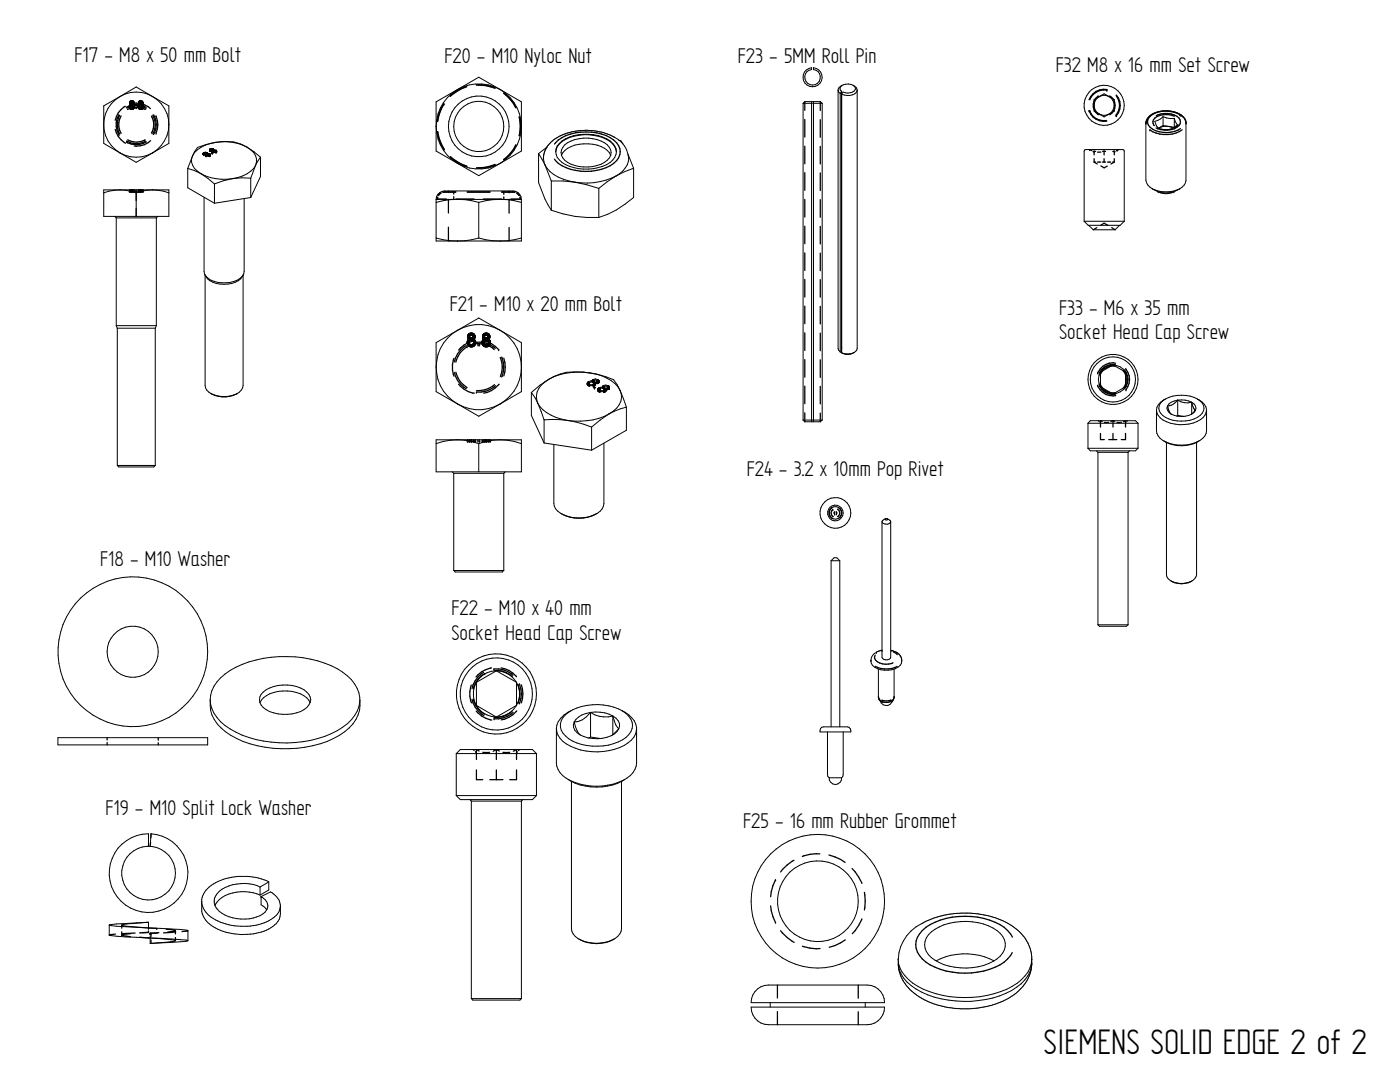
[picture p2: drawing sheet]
<svg xmlns="http://www.w3.org/2000/svg" width="279mm" height="216mm" viewBox="0 0 279 216" stroke-linecap="round" stroke-linejoin="round" font-family="sans-serif">
<defs><g id="words">
<text font-size="8" x="208.2" y="210.3">SIEMENS SOLID EDGE 2 of 2</text>
<g font-size="4.8">
<text x="14.9" y="12.3">F17 - M8 x 50 mm Bolt</text>
<text x="88.7" y="12.7">F20 - M10 Nyloc Nut</text>
<text x="147.2" y="12.7">F23 - 5MM Roll Pin</text>
<text x="210.7" y="14.4">F32 M8 x 16 mm Set Screw</text>
<text x="89.7" y="62.1">F21 - M10 x 20 mm Bolt</text>
<text x="211.4" y="62.8">F33 - M6 x 35 mm</text>
<text x="211.4" y="67.7">Socket Head Cap Screw</text>
<text x="149" y="95">F24 - 3.2 x 10mm Pop Rivet</text>
<text x="20" y="112.9">F18 - M10 Washer</text>
<text x="90.1" y="122.7">F22 - M10 x 40 mm</text>
<text x="90.1" y="127.6">Socket Head Cap Screw</text>
<text x="21" y="162.7">F19 - M10 Split Lock Washer</text>
<text x="148.3" y="165.1">F25 - 16 mm Rubber Grommet</text>
</g>
</g></defs>
<g fill="none" stroke="#000" stroke-width=".2">
<path d="M24 19.3l-3.3 1.8v7.5l3.3 1.9M24 19.3a6.5 6.5 0 0 0 0 11.2M24 19.3a6.3 6.3 0 0 1 6.4 0M24 19.3l3.2-1.9 3.2 1.9M30.4 19.3l3.3 1.8v7.5l-3.3 1.9M30.4 19.3a6.5 6.5 0 0 1 0 11.2M91.3 17.9l-4.3 2.4v9.8l4.3 2.5M91.3 17.9a8.5 8.5 0 0 0 0 14.7M91.3 17.9a8.6 8.6 0 0 1 8.5 0M91.3 17.9l4.2-2.5 4.3 2.5M99.8 17.9l4.3 2.4v9.8l-4.3 2.5M99.8 17.9a8.5 8.5 0 0 1 0 14.7"/>
<path d="M160.9 14l1.1-.5v.4a1.55 1.55 0 0 0-1.2 2.4 1.55 1.55 0 0 0 2.7 0 1.55 1.55 0 0 0-1.2-2.4v-.4a1.91 1.91 0 0 1 1.7 2.6 1.91 1.91 0 0 1-2.9 .9 1.91 1.91 0 0 1-.2-3zM167.3 17.9v51.7l.4 .6M167.7 18.7v51.5M167.9 18.2l-.2 .5M167.9 18.2v52.2l-.2-.2M168 18.8v51.6M168.1 17a.91 .91 0 0 0-.8 .7 .91 .91 0 0 0 .4 1M170.3 17a.96 .96 0 0 1 .7 1 .96 .96 0 0 1-.9 .9 3.1 3.1 0 0 1-2.1-.1M170.3 17l.4 .6a1.49 1.49 0 0 1-2 .9l-.5-.1-.2 .4M170.3 17a2.24 2.24 0 0 0-2.6 .4v.5l.2 .3M171.1 17.9v51.7a2.22 2.22 0 0 1-3.1 .8M218.4 19.9l1.9-1.2 2.1 1.2v2.3l-2.1 1.1-1.9-1.1z"/>
<path d="M20.7 37.9h13v5.3h-13zM20.7 38.5a9.1 9.1 0 0 1 6.5 0M24 30.5a6.6 6.6 0 0 0 6.4 0M24 30.5l3.2 1.9 3.2-1.9M25.8 21.2h.1M25.8 21.1h.1M25.8 21h.1M25.8 21.3h.1M25.9 21h.1M25.9 20.6h.1M25.9 20.5h.1M25.9 20.4h.1"/>
<path d="M25.9 21.4h.1M25.9 20.9h.1M25.9 20.7h.1M25.9 20.3h.1M25.9 21.5h.1M26 20.9h.1M26 20.8h.1M26 20.7h.1M26 20.3h.1M26 21.5h.1M26 20.2h.1M26 21.1h.1"/>
<path d="M26 21.2h.1M26 21.6h.1M26 21h.1M26 21.3h.1M26.1 20.8h.1M26.1 20.2h.1M26.1 21.6h.1M26.1 20.4h.1M26.1 20.5h.1M26.1 21h.1M26.1 21.3h.1M26.1 20.1h.1"/>
<path d="M26.1 20.6h.1M26.1 20.7h.1M26.1 21.4h.1M26.2 21.6h.1M26.2 20.3h.1M26.2 20.9h.1M26.2 20.1h.1M26.2 20.7h.1M26.2 21.5h.1M26.3 20.1h.1M26.3 21.6h.1M26.3 20.3h.1"/>
<path d="M26.3 20.7h.1M26.3 20.9h.1M26.3 21.5h.1M26.4 20.1h.1M26.4 20.7h.1M26.4 21.5h.1M26.4 21.6h.1M26.4 20.3h.1M26.4 20.9h.1M26.5 20.1h.1M26.5 21.6h.1M26.5 20.3h.1"/>
<path d="M26.5 20.7h.1M26.5 20.9h.1M26.5 21.5h.1M26.5 21.4h.1M26.5 20.2h.1M26.5 20.8h.1M26.5 20.4h.1M26.5 20.6h.1M26.5 21h.1M26.5 20.5h.1M26.6 20.2h.1M26.6 20.7h.1"/>
<path d="M26.6 20.8h.1M26.6 21.6h.1M26.6 21.2h.1M26.6 21.1h.1M26.6 21h.1M26.6 21.3h.1M26.6 21.5h.1M26.7 20.2h.1M26.7 20.7h.1M26.7 20.9h.1M26.7 21.5h.1M26.7 20.3h.1"/>
<path d="M26.7 20.4h.1M26.7 20.6h.1M26.7 21.4h.1M26.8 20.4h.1M26.8 20.5h.1M26.8 21h.1M26.8 21.3h.1M26.8 21.4h.1M26.8 21.1h.1M26.8 21.2h.1M27.1 21.4h.2v.2h-.2zM27.2 38.5v4.7"/>
<path d="M27.2 38.5a9.3 9.3 0 0 1 6.5 0M27.6 21.2h.1M27.6 21.1h.1M27.6 21h.1M27.6 21.3h.1M27.6 20.6h.1M27.6 20.5h.1M27.6 20.4h.1M27.6 21.4h.1M27.7 20.9h.1M27.7 20.7h.1M27.7 20.6h.1"/>
<path d="M27.7 20.4h.1M27.7 20.3h.1M27.7 21.5h.1M27.7 21.4h.1M27.7 20.8h.1M27.8 20.8h.1M27.8 20.7h.1M27.8 20.2h.1M27.8 21.5h.1M27.8 21.2h.1M27.8 21.6h.1M27.8 21h.1"/>
<path d="M27.8 21.1h.1M27.8 21.3h.1M27.9 20.8h.1M27.9 20.2h.1M27.9 21.6h.1M27.9 20.4h.1M27.9 20.5h.1M27.9 21h.1M27.9 21.3h.1M27.9 20.1h.1M27.9 20.3h.1M27.9 20.6h.1"/>
<path d="M27.9 20.7h.1M27.9 20.9h.1M27.9 21.4h.1M28 20.1h.1M28 21.6h.1M28 20.3h.1M28 20.7h.1M28 20.9h.1M28 21.5h.1M28.1 20.1h.1M28.1 20.3h.1M28.1 20.7h.1"/>
<path d="M28.1 20.9h.1M28.1 21.5h.1M28.1 21.6h.1M28.2 20.1h.1M28.2 21.6h.1M28.2 20.3h.1M28.2 20.7h.1M28.2 20.9h.1M28.2 21.5h.1M28.2 21.4h.1M28.3 20.1h.1M28.3 20.2h.1"/>
<path d="M28.3 20.8h.1M28.3 21.6h.1M28.3 20.4h.1M28.3 20.3h.1M28.3 20.7h.1M28.3 20.6h.1M28.3 21h.1M28.3 20.9h.1M28.3 21.4h.1M28.3 20.5h.1M28.4 20.2h.1M28.4 20.7h.1"/>
<path d="M28.4 21.6h.1M28.4 21.2h.1M28.4 21.1h.1M28.4 21h.1M28.4 21.3h.1M28.4 20.8h.1M28.4 21.5h.1M28.4 20.9h.1M28.5 20.3h.1M28.5 20.4h.1M28.5 20.6h.1M28.5 20.7h.1"/>
<path d="M28.5 20.9h.1M28.5 21.4h.1M28.5 21.5h.1M28.5 20.5h.1M28.5 21h.1M28.5 21.3h.1M28.6 21h.1M28.6 21.1h.1M28.6 21.2h.1M28.6 21.3h.1M37.5 33.6v3.9l5.3 3.1M37.5 33.6l1.3 .4 1.3 .7"/>
<path d="M38.4 31.1a2.81 2.81 0 0 0 1.7 3.6M38.4 31.1l-.9 2.5M40.1 34.7a10 10 0 0 0 6.3 .9M40.1 34.7l2.7 2M40.6 30.7h.1M40.6 30.6h.1M40.6 30.5h.1M40.7 30.8h.1M40.7 30.4h.1M40.7 30.8h.4M40.7 30.6h.1M40.7 39.4v14.7a2.89 2.89 0 0 0 2.8 2.2 5.4 5.4 0 0 0 4.9-1.2l.3-1v-14.5"/>
<path d="M40.8 30.5h.1M40.8 30.6h.1M40.8 30.7h.1M40.8 30.6v.2M40.8 30.7h.3M40.8 30.7v.1M40.9 30.5h.1M41 30.9h.1M41 31h.1M41 30.8h.1M41.1 31h.1M41.1 30.8h.1"/>
<path d="M41.1 30.8v.2M41.1 30.9h.1M41.1 31.1h.1M41.1 31.1h.7M41.1 30.7h.1M41.1 30.6h.1M41.1 30.5h-.2M41.1 30.7v.2M41.2 30.6h.1M41.2 30.5h.1M41.2 30.8h.1M41.2 30.9h.1"/>
<path d="M41.2 30.9v.2M41.2 31h.1M41.2 30.6v.2M41.3 30.4h.1M41.3 30.6h.1M41.3 30.8h.1M41.3 30.4h-.6v.2M41.3 30.4v.2M41.3 30.8h.4M41.4 30.4h.1M41.4 30.5h.1M41.4 30.6h.1"/>
<path d="M41.7 31h.1M41.7 30.8h.1M41.7 31h-.4v.1M41.7 31v.1M41.7 30.9h.1M41.8 30.9h.1M41.8 30.8h.1M41.8 30.9v.2M41.8 30.7h.1M41.8 31.1h.1M41.8 30h.1M41.8 29.9h.1"/>
<path d="M41.8 29.8h.1M41.8 30.7l-.2-.1-.2 .1M41.8 30.7v.2M41.9 30.7h.1M41.9 31h.1M41.9 30.9h.1M41.9 30h.1M41.9 29.8h.1M41.9 29.9h.1M42 30.8h.1M42 30.9h.1M42 30.1h.1"/>
<path d="M42 29.7h.1M42 29.9h.1M42 30.1h.3v.2M42 29.7v.2M42 29.8h.1M42 29.9v.2M42 30h.1M42.1 29.8h.1M42.1 29.8h.3M42.1 30h.3M42.1 30v.1M42.2 30.2h.1"/>
<path d="M42.2 30.1h.1M42.3 30.3h.1M42.3 30.1h.1M42.4 30.4h.1M42.4 30.6h.1l-.1 .1M42.4 30.6h-.2l.2 .1M42.4 30.6v.1M42.4 30.1h.1M42.4 30h.1M42.4 29.9h.1M42.4 29.8h.1M42.4 30.2h.1"/>
<path d="M42.4 30.1l-.1 .1M42.4 30v.4M42.5 29.9h.1M42.5 29.8h.1M42.5 30.1h.1M42.5 30.2h.1M42.5 29.8v.1M42.5 29.8v.3M42.5 30h.1M42.5 30.3h.1M42.5 30h.4M42.5 30.3h.4"/>
<path d="M42.5 30.3v.1M42.5 29.7h.1M42.5 29.7h-.5M42.5 29.7v.2M42.6 29.7h.1M42.6 29.9h.1M42.6 29.9l.5 .1M42.6 29.9v.1M42.6 29.8h.1M42.8 36.7v3.9M42.9 30.3h.1M42.9 30.3v.1"/>
<path d="M43 30.3h.1M43 30.2h.1M43 30.1h.1M43.1 30.1h.1M43.1 30.2h.1M43.1 28.4a6 6 0 0 0-4.7 2.7M43.1 28.4a8.1 8.1 0 0 1 6.2 1M43.1 28.4a10.3 10.3 0 0 1 5.4 .6M43.1 28.4l-3.7 1-1 1.7M43.1 30.1v.3h-.7M43.1 30h.1M43.1 30.3h.1"/>
<path d="M43.1 30v.1M43.2 30.2h.1M43.2 30.3h.1M43.2 30.1h.1M46.4 35.6l-1.8 .5-1.8 .6M49.3 29.4a2.81 2.81 0 0 1 1.7 3.6M49.3 29.4l2.7 2M50 39.4l-7.2 1.2M50 35.6v3.8M50 35.6l-1.8-.1-1.8 .1M51 33a6 6 0 0 1-4.6 2.6M51 33l-1 2.6"/>
<path d="M52 31.4v3.8l-2 4.2M52 31.4l-1 1.6M87 39.8v8.3h17.1v-8.3M87 39.8h17.1M87 39.8a1.69 1.69 0 0 1 1.7-1.7h13.7a1.69 1.69 0 0 1 1.7 1.7M91.3 32.6a8.6 8.6 0 0 0 8.5 0M91.3 32.6l4.2 2.5 4.3-2.5M107.5 30.6l1.3 2.3M107.5 30.6v5.8l1.3 3.3 1.2 2.3M108.5 31.5h.1M108.8 32.9a6.9 6.9 0 0 0 4.7 3.2l1.3 .3M108.8 32.9l1.2 3.2"/>
<path d="M109.2 29.3l-.6 1.3a4.1 4.1 0 0 0 .2 2.3M109.2 29.3l1.1-1.2a9.7 9.7 0 0 1 4.9-2 14.4 14.4 0 0 1 4.4 .2l2.3 .7a8.4 8.4 0 0 1 2.7 2.1 4.3 4.3 0 0 1 .6 3.8 5.2 5.2 0 0 1-2.2 2.2M109.2 29.3l-1.7 1.3M110 36.1h2.4l2.4 .3M110 36.1v5.9M110.9 30.3a3.7 3.7 0 0 1 2.8-2.9 9.4 9.4 0 0 1 8 .8 3.1 3.1 0 0 1 1.3 2.1M111.6 28.6a8.3 8.3 0 0 1 7.8-1.5 4.2 4.2 0 0 1 3.6 3.2 3.5 3.5 0 0 1-2.7 2.9 9.5 9.5 0 0 1-8.1-.8 2.43 2.43 0 0 1-.6-3.8zM112.1 31a4.6 4.6 0 0 1 4.4-2.3 6.1 6.1 0 0 1 5.1 1.8l.3 .5M112.1 31a2.49 2.49 0 0 1 1.9-2.8 7.4 7.4 0 0 1 7.2 .7 1.97 1.97 0 0 1 .7 2.1M112.1 31a4.2 4.2 0 0 0 3.5 2.2 6.6 6.6 0 0 0 6-1.7l.3-.5M114.8 36.4l2.3 .5 2.4 .7M119.5 37.6v5.8"/>
<path d="M123 35.1a13.4 13.4 0 0 1-8.2 1.3M123 35.1l-1.8 1.2-1.7 1.3M123.5 28l.4 .1 .4 .6M125.3 30.8l1.1 2.8M126.4 33.6l-3.4 1.5M126.4 33.6v5.8a18.3 18.3 0 0 1-6.9 4M160.3 20.6h1.7M160.3 20.6l.3-.3h3.1l.4 .3M160.3 20.6v63.2M162 20.3v63.9M162.3 20.6h1.8M162.3 20.3v63.9"/>
<path d="M164.1 20.6v63.2M228.7 24.6h.1M228.7 24.6v11.4a3 3 0 0 0 2.8 2.2 5.4 5.4 0 0 0 4.8-1.3l.4-.9v-11.4M228.7 24.2h.1M228.7 24.3h.1M228.7 24.3v.3M228.8 24.1h.1M228.8 23.9l-.1 .3M228.9 23.9h.1M228.9 23.8v.1M228.9 23.7h.1M229 23.7h-.1"/>
<path d="M229 23.6h.1M229.1 23.5l-.1 .1M229.1 23.5h.1M229.2 23.4l-.1 .1M229.2 23.4h.1M229.2 23.3h.1M229.3 23.2l-.1 .1M229.4 23.2h.1M229.4 23.1v.1M229.5 23.1h.1M229.6 23l-.1 .1M229.6 23h.1"/>
<path d="M229.9 37.6a5.1 5.1 0 0 0 5.6 0M230 22.7l-.4 .3M230.1 22.7h.1M230.1 22.7l.7-.3a6.8 6.8 0 0 1 3.1-.2l1.5 .5M231.1 38.3h.1M231.1 38.3a3.4 3.4 0 0 0 3.2 0M231.3 25.5l-.1 .1M231.8 25.8h1.9M232.1 25.1l-.8 .4M232.1 23.3v1.8M232.1 23.3l1.5 .4 .8-.1M232.1 23.3l-.5 .4-1.1 .5 .6 1.3 .7 .3"/>
<path d="M232.1 25.1l1.1 .1M233.2 25.2l1.2 .2M233.2 25.2l.9 .3M233.2 25.2a3 3 0 0 0-1.9 .3M234.3 38.3h.1M234.4 25.4h.1M234.4 23.6v1.8M234.4 23.6l.5 1.3a3.1 3.1 0 0 1-3.1 .9M235.4 22.8h.1M235.5 22.8h.1M235.5 22.8l.3 .1M235.8 23h.1"/>
<path d="M235.8 23l.2 .1M236 23.2h.1M236 23.2l.1 .1M236.2 23.3h.1M236.2 23.3l.1 .2M236.3 23.5h.1M236.3 23.5l.1 .1M236.4 23.6h.1M236.4 23.6l.1 .2M236.5 23.7h.1M236.6 23.9h.1M236.6 23.9v.2"/>
<path d="M236.6 24h.1M236.6 24.1h.1M236.6 24.1l.1 .3M236.7 24.6h.1M236.7 24.5h.1M236.7 24.3h.1M22.9 43.2l.3 .3M23.2 43.5h8M23.2 43.5v21.5M31.2 43.5v21.5M31.5 43.2l-.3 .3M40.9 54.8a4.2 4.2 0 0 0 4.6 1.9 3.3 3.3 0 0 0 3.1-1.9"/>
<path d="M40.9 54.9v22a2.13 2.13 0 0 0 1.9 1.9 5.1 5.1 0 0 0 5.4-1l.3-.9v-22M87 40.4a15.6 15.6 0 0 1 8.5 0M87 47.5a15.6 15.6 0 0 0 8.5 0M95.5 40.4a15.6 15.6 0 0 1 8.6 0M95.5 40.4v7.1M95.5 47.5a15.6 15.6 0 0 0 8.6 0M110 42a23.1 23.1 0 0 0 9.5 1.4M216.4 44.2l.8 .8h6.4l.8-.8M216.4 44.2h8M216.4 44.2v-14.1l.3-.3 7.6 .1 .1 14.3M217.3 45l.9 .8h4.3l.9-.8M23.2 65h8"/>
<path d="M23.2 65l.2 .5M23.4 65.5h7.6M23.4 65.5v27.4M31 65.5v27.4M31.2 65l-.2 .5M42 78.5a5.3 5.3 0 0 0 5.4 0M91.3 65.9l-4.3 2.5v9.7l4.3 2.5M91.3 65.9a8.4 8.4 0 0 0 0 14.7M91.3 65.9a8.3 8.3 0 0 1 8.5 0M91.3 65.9l4.2-2.4 4.3 2.4M93.3 68.2h.1M93.3 68.1h.1"/>
<path d="M93.3 68.5h.1M93.3 68.4h.1M93.3 68.3h.1M93.3 68h.1M93.3 67.9h.1M93.3 68.6h.1M93.3 67.2h.1M93.3 67.1h.1M93.3 67h.1M93.3 68.7h.1M93.4 67.8h.1M93.4 67.3h.1"/>
<path d="M93.4 66.9h.1M93.4 66.8h.1M93.4 68.7h.1M93.4 67.4h.1M93.4 68.8h.1M93.5 67.4h.1M93.5 66.7h.1M93.5 68.8h.1M93.5 67.7h.1M93.5 67.5h.1M93.6 67.7h.1M93.6 67.6h.1"/>
<path d="M93.6 67.5h.1M93.6 66.6h.1M93.6 68.9h.1M93.6 68.1h.1M93.6 68.2h.1M93.6 68.3h.1M93.6 68.4h.1M93.6 68.5h.1M93.6 66.5h.1M93.6 68h.1M93.7 67.6h.1M93.7 66.5h.1"/>
<path d="M93.7 69h.1M93.7 67h.1M93.7 67.1h.1M93.7 67.2h.1M93.7 67.9h.1M93.7 68.6h.1M93.7 66.9h.1M93.7 67.3h.1M93.8 69h.1M93.8 66.8h.1M93.8 67.4h.1M93.8 67.8h.1"/>
<path d="M93.8 67.9h.1M93.8 68.7h.1M93.8 66.5h.1M93.9 66.5h.1M93.9 69h.1M93.9 66.8h.1M93.9 67.4h.1M93.9 67.8h.1M93.9 68.7h.1M94 66.4h.1M94 66.8h.1M94 67.4h.1"/>
<path d="M94 68.7h.1M94 69h.1M94 66.7h.1M94 67.8h.1M94.1 66.4h.1M94.1 69h.1M94.1 66.7h.1M94.1 67.5h.1M94.1 67.8h.1M94.1 68.7h.1M94.1 67.4h.1M94.1 66.8h.1"/>
<path d="M94.2 66.5h.1M94.2 69h.1M94.2 66.8h.1M94.2 67.4h.1M94.2 67.8h.1M94.2 68.7h.1M94.3 66.5h.1M94.3 66.8h.1M94.3 67.4h.1M94.3 67.8h.1M94.3 68.7h.1M94.3 69h.1"/>
<path d="M94.4 66.5h.1M94.4 69h.1M94.4 66.8h.1M94.4 67.4h.1M94.4 67.9h.1M94.4 67.8h.1M94.4 68.7h.1M94.4 67.6h.1M94.4 66.9h.1M94.4 67.3h.1M94.4 68.6h.1M94.4 67.1h.1"/>
<path d="M94.4 67h.1M94.4 67.2h.1M94.5 66.5h.1M94.5 67.6h.1M94.5 69h.1M94.5 67.1h.1M94.5 68h.1M94.5 67.9h.1M94.5 68.6h.1M94.5 68.5h.1M94.5 66.6h.1M94.5 67.5h.1"/>
<path d="M94.5 68.9h.1M94.5 68.1h.1M94.5 68.4h.1M94.6 66.6h.1M94.6 67.5h.1M94.6 67.6h.1M94.6 68.2h.1M94.6 68.1h.1M94.6 68.4h.1M94.6 68.3h.1M94.6 67.7h.1M94.6 68.9h.1"/>
<path d="M94.7 66.7h.1M94.7 67.4h.1M94.7 67.7h.1M94.7 68.8h.1M94.7 66.8h.1M94.7 66.9h.1M94.7 67.3h.1M94.7 67.8h.1M94.7 68.7h.1M94.8 66.9h.1M94.8 67h.1M94.8 67.1h.1"/>
<path d="M94.8 67.2h.1M94.8 67.3h.1M94.8 67.9h.1M94.8 68.7h.1M94.8 68.6h.1M94.9 68h.1M94.9 68.1h.1M94.9 68.2h.1M94.9 68.4h.1M94.9 68.5h.1M94.9 68.3h.1M95.4 68.7h.3v.3h-.3z"/>
<path d="M96.2 68.2h.1M96.2 68.1h.1M96.2 68.5h.1M96.2 68.4h.1M96.2 68.3h.1M96.3 68h.1M96.3 67.9h.1M96.3 68.6h.1M96.3 68.5h.1M96.3 67.2h.1M96.3 67.1h.1M96.3 67h.1"/>
<path d="M96.3 68.7h.1M96.4 67.8h.1M96.4 67.3h.1M96.4 66.9h.1M96.4 66.8h.1M96.4 68.7h.1M96.4 67.4h.1M96.4 68.8h.1M96.4 67.7h.1M96.4 66.7h.1M96.5 67.7h.1M96.5 67.5h.1"/>
<path d="M96.5 66.7h.1M96.5 68.8h.1M96.5 67.6h.1M96.5 66.6h.1M96.5 68.9h.1M96.6 67.5h.1M96.6 68.9h.1M96.6 68.1h.1M96.6 68.2h.1M96.6 68.3h.1M96.6 68.4h.1M96.6 68.5h.1"/>
<path d="M96.6 67.6h.1M96.6 66.5h.1M96.6 68h.1M96.6 69h.1M96.6 67h.1M96.6 67.1h.1M96.6 67.2h.1M96.6 67.9h.1M96.6 68.6h.1M96.7 67.6h.1M96.7 66.5h.1M96.7 69h.1"/>
<path d="M96.7 66.9h.1M96.7 67.3h.1M96.7 67.9h.1M96.7 68.6h.1M96.7 66.8h.1M96.7 67.4h.1M96.7 67.8h.1M96.7 68.7h.1M96.8 66.5h.1M96.8 66.8h.1M96.8 67.4h.1M96.8 68.7h.1"/>
<path d="M96.8 69h.1M96.8 67.8h.1M96.9 66.5h.1M96.9 69h.1M96.9 66.8h.1M96.9 67.4h.1M96.9 67.8h.1M96.9 68.7h.1M96.9 66.4h.1M97 66.4h.1M97 69h.1M97 66.7h.1"/>
<path d="M97 67.4h.1M97 67.8h.1M97 68.7h.1M97 67.5h.1M97.1 66.4h.1M97.1 67.4h.1M97.1 68.7h.1M97.1 69h.1M97.1 66.8h.1M97.1 66.7h.1M97.1 67.8h.1M97.2 66.5h.1"/>
<path d="M97.2 69h.1M97.2 66.8h.1M97.2 67.4h.1M97.2 67.8h.1M97.2 68.7h.1M97.3 66.5h.1M97.3 69h.1M97.3 66.8h.1M97.3 67.4h.1M97.3 67.8h.1M97.3 68.7h.1M97.3 67.9h.1"/>
<path d="M97.4 66.5h.1M97.4 67.6h.1M97.4 69h.1M97.4 67.3h.1M97.4 67.9h.1M97.4 68.7h.1M97.4 68.6h.1M97.4 67.1h.1M97.4 67h.1M97.4 66.9h.1M97.4 67.2h.1M97.5 66.5h.1"/>
<path d="M97.5 67.6h.1M97.5 69h.1M97.5 67.1h.1M97.5 68h.1M97.5 67.9h.1M97.5 68.6h.1M97.5 68.5h.1M97.5 66.6h.1M97.5 67.5h.1M97.5 68.9h.1M97.5 68.1h.1M97.5 68.4h.1"/>
<path d="M97.5 68.2h.1M97.5 68.3h.1M97.6 66.6h.1M97.6 67.5h.1M97.6 67.7h.1M97.6 68.9h.1M97.6 66.7h.1M97.6 67.4h.1M97.6 68.8h.1M97.7 66.8h.1M97.7 67.4h.1M97.7 68.8h.1"/>
<path d="M97.7 66.9h.1M97.7 67.3h.1M97.7 67.8h.1M97.7 68.7h.1M97.7 67h.1M97.7 67.1h.1M97.7 67.2h.1M97.7 67.9h.1M97.8 67.9h.1M97.8 68.6h.1M97.8 68h.1M97.8 68.1h.1"/>
<path d="M97.8 68.2h.1M97.8 68.4h.1M97.8 68.5h.1M97.9 68.2h.1M97.9 68.3h.1M99.8 65.9l4.3 2.5v9.7l-4.3 2.5M99.8 65.9a8.5 8.5 0 0 1 0 14.7M106 78.3v4.6l2.6 5.5M106 78.3l1.3 2.1M109.5 75.7a3.8 3.8 0 0 0-2.2 4.7M109.5 75.7l-1.8 1.2-1.7 1.4M117.2 76.6h.1"/>
<path d="M117.2 76.5h.1M117.2 76.4h.1M117.3 76.7h.1M117.3 76.6h.1M117.3 76.4h.1M117.3 76.3h.1M117.3 76.5h.1M117.3 76.2h.1M117.3 76.8h.1M117.4 76.8h.1M117.4 76.2h.1M117.4 76.4h.1"/>
<path d="M117.4 76.2v.2M117.5 76.8h.1M117.5 76.8l.4 .2 .7-.2M117.5 76.7h.1M117.5 76.4h.1M117.5 76.5h.1M117.5 76.5v.2M117.6 76.8h.1M117.6 76.4h.1M117.6 76.6h.1M117.6 76.3h.1M117.6 76.7h.1"/>
<path d="M117.6 76.9h.1M117.7 76.3h.1M117.7 76.3h.7M117.7 74.4a13.3 13.3 0 0 0-8.2 1.3M117.7 74.4a8.8 8.8 0 0 1 5.6 2.8l.4 .7M117.7 74.4a13.7 13.7 0 0 0-5.9 .2l-2.3 1.1M117.7 74.4l1.6 .3 3.2 1.1 1.2 2.1M117.8 76.2l-.4 .2M118.2 76h.1M118.2 75.9h.1M118.2 76.1h.1M118.2 75.8h.1"/>
<path d="M118.2 76.1l-.8 .1M118.2 76.1v.1M118.3 75.8h.1M118.3 76h.1M118.3 75.9h.1M118.3 75.7h.1M118.3 75.7l.5-.1 .5 .1M118.3 75.7v.2M118.4 76.9h.1M118.4 76.7h.1M118.4 76.7v.2M118.4 76.7h-.7v.2"/>
<path d="M118.4 76.3h.1M118.4 77.3l.3-.1 .2 .1-.2 .2zM118.4 76.8h.1M118.4 76.2h.1M118.4 76h.1M118.4 76.1h.1M118.4 76.6h.1M118.4 76.4h.1M118.4 76v.2M118.5 76.8h.1M118.5 76.3h.1M118.5 75.9h.1"/>
<path d="M118.5 76.1h.1M118.5 76.6h.1M118.5 76.4h.1M118.5 76.7h.1M118.5 76.5h.1M118.5 76.5v.2M118.6 76.4h.1M118.6 75.9h.1M118.6 76.2h.1M118.6 76.4l.1 .1M118.6 75.9h.7M118.6 76.2h.5"/>
<path d="M118.6 76.2v.2M118.6 76.8h.1M118.6 77.4h.1M118.6 75.8l-.3 .1M118.7 76.8h.1M118.7 77.4h.1M118.7 77.2v.2M118.7 76.4h.1M118.7 76.7h.1M118.7 76.6h.1M118.7 76.4v.2M118.8 76.4h.1"/>
<path d="M118.8 76.5h.1M118.8 76.6h.1M118.8 76.7h.1M119.1 76.4h.1M119.1 76.2h.1M119.1 76.2v.2M119.2 76.3h.1M119.2 75.9h.1M119.2 76.2h.1M119.2 76.1h.1M119.2 76h.1M119.2 76v.2"/>
<path d="M119.3 75.7h.1M119.3 75.9h.1M119.3 77.8h.1M119.3 77.7h.1M119.3 77.6h.1M119.3 75.7v.2M119.3 75.8h.1M119.3 76h.1M119.3 77.9h.1M119.4 75.8h.1M119.4 76.3h.1M119.4 76h.1"/>
<path d="M119.4 77.9h.1M119.4 77.5h.1M119.4 77.7h.1M119.4 76.3l-.7 .1M119.4 77.4h.1M119.4 77.6h.1M119.5 75.9h.1M119.5 76.2h.1M119.5 76.1h.1M119.5 78h.1M119.5 77.9h.1M119.5 77.4h.1"/>
<path d="M119.5 77.6h.1M119.5 76h.1M119.5 78l.4 .1h.8M119.6 77.9h.1M119.6 78h.1M119.6 77.6h.1M119.6 77.7h.1M119.6 77.8h.1M119.6 77.7v.2M119.7 78h.1M119.7 78.1h.1M119.7 77.6h.1"/>
<path d="M119.7 77.8h.1M119.7 77.9h.1M119.8 77.5h.1M119.8 77.5h.7M119.8 77.9h.7M119.8 77.9v.2M120.3 77.2h.1M120.3 77.1h.1M120.3 77.3h.1M120.3 77h.1M120.4 77.3h.1M120.4 77h.1"/>
<path d="M120.4 77.2h.1M120.4 77.3l-.9 .1v.2l.4-.1M120.4 77.3v.1M120.5 78.1h.1M120.5 77.9h.1M120.5 77.5h.1M120.5 77.9v.2M120.6 78h.1M120.6 77.4h.1M120.6 77.5h.1M120.6 77.1h.1M120.6 77.2h.1"/>
<path d="M120.6 77.3h.1M120.6 77.6h.1M120.6 77.2v.2M120.6 77.9h.1M120.6 77.8h.1M120.6 77.7h.1M120.6 77.1h.6M120.6 77.7v.2M120.7 78h.1M120.8 78h.1M120.8 77.6h.1M120.8 77.8h.1"/>
<path d="M120.8 77.6v.2M120.9 77.6h.1M120.9 77.9h.1M120.9 77.8h.1M120.9 77.7h.1M121.2 77l.2 .2M121.2 77.6h.1M121.2 77.4h.1M121.2 77.1h.1M121.2 77.4h-.5l.1 .2M121.2 77.4v.2M121.3 77.6h.1"/>
<path d="M121.3 77.3h.1M121.3 77.2h.1M121.3 77.1h.1M121.3 77.5h.1M121.3 77.3v.1M121.4 77h.1M121.4 77.2h.1M121.4 77l-.5-.2-.5 .1v.2l.3-.1M121.4 77v.2M121.5 77h.1M121.5 77.2h.1M121.5 77.5l-.7 .1"/>
<path d="M121.5 77.5h.1M121.5 77.3h.1M121.6 77.1h.1M121.6 77.4h.1M121.6 77.3h.1M121.6 77.2h.1M123.7 77.9a3.3 3.3 0 0 1-1.3 4.1l-.9 .6M123.7 77.9l1.3 3.3M168 69.3h.1M170.5 70.3a2.3 2.3 0 0 1-2.5 .1M219.6 77.2l2.5 1.4M219.6 74.3v2.9"/>
<path d="M219.6 77.2a3.1 3.1 0 0 0 2.5 1.4M219.6 74.3a2.73 2.73 0 0 0 0 2.9M222.1 72.8l-2.5 1.5M222.1 72.8l2.5 1.5M222.1 72.8a2.87 2.87 0 0 0-2.5 1.5M222.1 72.8a2.87 2.87 0 0 1 2.5 1.5M224.6 77.2l-2.5 1.4M224.6 74.3v2.9M224.6 74.3a2.99 2.99 0 0 1 0 2.9M224.6 77.2a3.1 3.1 0 0 1-2.5 1.4M232.6 79.6a1.92 1.92 0 0 0-1.3 1.8 1.92 1.92 0 0 0 1.3 1.9 6.9 6.9 0 0 0 6.9-.4 1.84 1.84 0 0 0 .8-1.8 1.84 1.84 0 0 0-1.3-1.5M232.6 79.6a6.8 6.8 0 0 1 7.8 1.1 2.05 2.05 0 0 1-.8 3 7.3 7.3 0 0 1-8-.3l-.7-1-.1-.5"/>
<path d="M232.6 79.6a2.84 2.84 0 0 0-1.8 2.3M235 79.8v3.1M235 79.8l-1 .9-1 .3M235 79.8a3.5 3.5 0 0 0 2.8 .5M235 79.8a2.44 2.44 0 0 0-2 1.2M235 79.8a4.6 4.6 0 0 1 2.8 .5M23.4 92.9h7.6M23.4 92.9l.3 .3h7l.3-.3M87 87.8h17.1v6.3h-17.1zM87 88.5a12.3 12.3 0 0 1 8.5 0M90.3 94.1l.3 .3M90.6 94.4h9.9"/>
<path d="M90.6 94.4v19.4M91.3 80.6a8.3 8.3 0 0 0 8.5 0M91.3 80.6l4.2 2.5 4.3-2.5M95.5 88.5v5.6M95.5 88.5a12.3 12.3 0 0 1 8.6 0M100.5 94.4v19.4M100.8 94.1l-.3 .3M107.3 80.4a7.7 7.7 0 0 0 6 3.5M107.3 80.4l1.3 3.4M108.6 83.8v4.6M108.6 88.4l9.5 1.4M108.6 83.8l1.6-.1 3.1 .2"/>
<path d="M113.3 83.9l1.6 .3 3.2 1M118.1 85.2v4.6M120.5 88.4v12.1a2.6 2.6 0 0 1-2 2.2 7.4 7.4 0 0 1-7.2-.7l-.4-.5-.4-1v-11.8M121.5 82.6a12.8 12.8 0 0 1-8.2 1.3M121.5 82.6l-3.4 2.6M125 81.2v4.7l-6.9 3.9M125 81.2l-1.2 .4-2.3 1M160.3 83.8h1.7M160.3 83.8l.3 .4h3.1l.4-.4M162.3 83.8h1.8M217.1 84.5l.5-.6h9l.5 .6M217.1 89.5h10"/>
<path d="M217.1 84.5h10M217.1 89.5l.5 .5h9l.5-.5M217.1 84.5v5M218.8 90l.3 .3M219.1 90.3h6M219.1 90.3v34.4M225.1 90.3v34.4M225.4 90l-.3 .3M227.1 84.5v5M230.8 81.9v4a3.1 3.1 0 0 0 2.8 2.6 7.2 7.2 0 0 0 6.4-1l.7-1 .1-.6v-4M232.2 88a6.9 6.9 0 0 0 7.1 0M232.8 88.3v26.4a2.52 2.52 0 0 0 2.6 1.7 3.3 3.3 0 0 0 3.3-1.3l.1-.4v-26.4"/>
<path d="M233 81l.3 .9 .4 .7M233 81a1.28 1.28 0 0 0 .7 1.6M235 82.9l-.2 .1M235 82.9l1.3 .2M237.8 80.3v2.3M237.8 80.3l.5 1.4M237.8 80.3a1.26 1.26 0 0 1 .8 1.6M238.4 81.7h.1M238.4 81.7l.2 .2M238.6 81.9l-.9 .8M238.6 81.9a3.6 3.6 0 0 1-4.2 1l-.7-.3M90.6 113.8h9.9"/>
<path d="M90.6 113.8l.2 .3h9.4l.3-.3M112 102.5a7.2 7.2 0 0 0 7.1 0M165.9 111.9h1.7M165.9 111.9l.6-.6h.5l.6 .6M165.9 111.9v33.1M167.6 111.9v33.1M176 104.1v27a.98 .98 0 0 0 1.8 0v-27M176.7 103.5l-.6 .4-.1 .2M176.7 103.5l-.1 .1 .3 .2 .2-.1v-.2M176.7 103.5h.4M177.1 103.5l.6 .4 .1 .2a1.01 1.01 0 0 1-1.8 0M233.7 115.9a4.1 4.1 0 0 0 4.2 0"/>
<path d="M42 139.6a7.2 7.2 0 0 0 4.1 7.1 23.5 23.5 0 0 0 19.2 1.3 10.7 10.7 0 0 0 6.2-5.3l.3-1v-2.1M44 135.3a19 19 0 0 1 13.3-4.3 19.4 19.4 0 0 1 12 3.9 5.7 5.7 0 0 1 1.5 7.8 14 14 0 0 1-8.8 5 24 24 0 0 1-14.9-1.6 8.6 8.6 0 0 1-5.1-5.6 5.8 5.8 0 0 1 2-5.2zM52.5 138.1a7.4 7.4 0 0 1 8.7 0 1.89 1.89 0 0 1 0 3.1 7.6 7.6 0 0 1-7.4 .8 2.97 2.97 0 0 1-2-2.4l.1-.5zM95.1 136.1v4.7M95.1 136.1a4.6 4.6 0 0 0 0 4.7M99.1 133.9l-4 2.2M99.1 133.9l4 2.2M99.1 133.9a4.5 4.5 0 0 0-4 2.2M99.1 133.9a4.6 4.6 0 0 1 4 2.2M103.1 136.1v4.7M103.1 136.1a4.6 4.6 0 0 1 0 4.7M174.9 130.2a1.72 1.72 0 0 0-1.1 1.7 1.72 1.72 0 0 0 1.3 1.5 4 4 0 0 0 4.8-1v-1.2"/>
<path d="M174.9 130.1h.1M175.3 139h.1M175.3 133.5v5.5M175.3 139v.1M175.3 139.1h.1M175.3 139.2l.1 .2M175.4 139.3h.1M175.4 139.4h.1M175.5 139.5v.1M175.5 139.6h.1M175.6 139.6h.1M175.6 139.7h.1"/>
<path d="M175.6 139.7a1.27 1.27 0 0 0 1.3 1.1 1.27 1.27 0 0 0 1.2-1.1M175.6 139.7l.1 .1M175.7 139.8h.1M175.8 139.8h.1M175.8 139.9h.1M175.9 139.9h.1M175.9 140h.2M176 129.8h.1M176 129.8l-1.1 .3M176.1 140h.1M177.8 129.8a3.1 3.1 0 0 1 1.8 1M177.8 140h.1"/>
<path d="M177.8 140l-.7 .2-1-.2M177.9 129.8h.1M178 139.9h.1M178 139.9h-.1M178.1 139.7h.1M178.1 139.7l-.1 .1M178.2 139.7h.1M178.2 139.6h.1M178.3 139.5h.1M178.3 139.5v.1M178.4 139.4h.1M178.4 139.2h.1"/>
<path d="M178.4 139h.1M178.4 133.5v5.8M179.7 130.8h.1M179.7 130.8l.1 .3M179.9 131.2h.1M180 131.7h.1M219.1 124.7l.3 .3h5.4l.3-.3M219.1 124.7h6M11.6 147.2h29.8v1.4h-29.8zM51.9 140.2a4.6 4.6 0 0 1 3.6-2.2 6.8 6.8 0 0 1 6.1 1.7l.3 .5M91.1 150.4l.8-.8h14.4l.8 .8M91.1 158.7h16"/>
<path d="M91.1 150.4h16M91.1 158.7l.8 .9h14.4l.8-.9M91.1 150.4v8.3M93.8 159.6l.3 .3M94.1 159.9h10M94.1 159.9v39.4M95.1 140.8l4 2.3M95.1 140.8a4.6 4.6 0 0 0 4 2.3M103.1 140.8l-4 2.3M103.1 140.8a4.7 4.7 0 0 1-4 2.3M104.1 159.9v39.4M104.4 159.6l-.3 .3"/>
<path d="M107.1 150.4v8.3M111 145.4v6.9a4.2 4.2 0 0 0 2.8 3.4 12 12 0 0 0 12-.9 3.7 3.7 0 0 0 1.2-2.5v-6.9M112.9 142.6a10.7 10.7 0 0 1 10.5-1.2 4.1 4.1 0 0 1 2.8 3.3 4 4 0 0 1-2.8 3.3 11.1 11.1 0 0 1-9.9-.6 2.91 2.91 0 0 1-1.1-4.2zM113.4 155.5a11.3 11.3 0 0 0 11.3 0M114 141.8a4.5 4.5 0 0 0-3 3.6M114 155.9v29.4a3.5 3.5 0 0 0 3.3 2.8 7.7 7.7 0 0 0 5.3-.7M114.6 144.1a4.6 4.6 0 0 0 1.2 2.5M114.6 144.1a1.91 1.91 0 0 0 1.2 2.5M117.9 147.1l-.4 .2M117.9 147.1l1.9 .3M117.9 142.2v4.9M117.9 142.2a4.6 4.6 0 0 1-3.3 1.9"/>
<path d="M117.9 142.2a5.3 5.3 0 0 0 4.4 .7M117.9 142.2a4.3 4.3 0 0 0-3.3 1.9M117.9 142.2a7.3 7.3 0 0 1 4.4 .7M122.3 142.9v3.7M122.3 142.9a4.2 4.2 0 0 0 1.2 2.5M122.3 142.9a2.01 2.01 0 0 1 1.2 2.5M123.5 145.4l-1.4 1.3M123.5 145.4a4.6 4.6 0 0 1-4.2 2 6.9 6.9 0 0 1-3.5-.8M124 155.9v29.4a3.3 3.3 0 0 1-2.7 2.6 7.9 7.9 0 0 1-5.3-.3M124.1 141.8a4.8 4.8 0 0 1 2.9 3.3 3.9 3.9 0 0 1-2.5 3.7 12.1 12.1 0 0 1-12.1-.8 3.5 3.5 0 0 1-1.4-2.6M163.7 145.4l.6-.4h4.8a.82 .82 0 0 1 .7 1h-6.1zM165.1 146v8.6l.4 .6"/>
<path d="M165.5 155.2h2.5M165.5 155.2a1.25 1.25 0 0 0 1.2 1.3 1.25 1.25 0 0 0 1.3-1.3M168.3 146v8.6l-.3 .6M29.6 168.9v-2.5a7.9 7.9 0 0 0-7 11.3 7.9 7.9 0 0 0 13.3 1.3 7.9 7.9 0 0 0-4.6-12.5l-1.2-.1-.1 2.5M51.9 177v1.6M51.9 178.6a8.2 8.2 0 0 0-8.1 .9l-.9 1.2M51.9 177a8.3 8.3 0 0 0-8.1 .8 2.55 2.55 0 0 0 .5 4.4 7.9 7.9 0 0 0 8.6-.2 1.88 1.88 0 0 0-.8-3.1M52.1 178.9h.1M52.1 178.9v1.7l.7 .4 .4 .6M52.1 178.9l1.9-.9a3.6 3.6 0 0 1 2 2.8M53.6 176v1.6l-1.7 1M53.6 176l-1.7 1"/>
<path d="M53.6 176a11.9 11.9 0 0 0-11.9 1l-.6 .6-.8 1.5v2.8a5.5 5.5 0 0 0 4.2 3.9 12 12 0 0 0 9.9-.9l.4-.3a3 3 0 0 0 1.2-2.2v-1.6M21.8 184.6l.1 2 9.4 .6 3.7 .5-1 .2-4 .4M21.8 184.6l1.5 .2 6.3 .4M29.6 184v1.2M29.6 184l-4.3 .4-1 .2 1 .2 4.3 .4M29.6 187.2l4.6 .2 3.3 .3M29.6 184l-6.3 .4-1.5 .2M29.6 185.2l7.8 .4 .1 .1v2M30 187.2v1.1M37.5 187.7l-3.3 .3-4.2 .3M40.3 180.2a5.4 5.4 0 0 0 3.7 3.8 11.5 11.5 0 0 0 10.8-1l.8-.9 .4-1.3M94.1 199.3h10"/>
<path d="M94.1 199.3l.3 .3h9.4l.3-.3M115.5 187.4l.2 .1M150.7 197.9a3.3 3.3 0 0 1 2.7-1.3h19.7a3.5 3.5 0 0 1 3.4 3.5h-26.6l.1-.8zM179.2 191.3h.1M179.2 191.3a6.1 6.1 0 0 0 3 4.9 20.3 20.3 0 0 0 17.5 1.7 9.4 9.4 0 0 0 5.9-4.8l.3-1.7M179.3 191.3a8.7 8.7 0 0 1 5.5-7.5l2.4-.9 2.5-.5 2-.2 3.4 .1 2.6 .5 2.5 1 1.6 .8 1.5 1.2 .7 .7a7.8 7.8 0 0 1 1.6 2.8l.3 2M179.3 191.7l.1 1.7 .8 2.2a8.7 8.7 0 0 0 2.2 2.6l.7 .5a16.5 16.5 0 0 0 8.5 2.6h2.5l2.8-.5 3.3-1.1a10.1 10.1 0 0 0 4.7-3.9l.7-1.6 .3-1.9M185.3 186.5a11.2 11.2 0 0 1 11-2.1 6.2 6.2 0 0 1 4.1 3.1 3.3 3.3 0 0 1-1.4 3.8 12 12 0 0 1-13.1-.2 3.1 3.1 0 0 1-.6-4.6zM186.8 191.7a12.5 12.5 0 0 1 11.6 0M205.9 191.4h.1M205.9 191.3h.1M205.9 192.2h.1"/>
<path d="M205.9 191.7v.5M205.9 192.1a6.1 6.1 0 0 1-3 4.9 19.8 19.8 0 0 1-15.1 2.3 13 13 0 0 1-7.5-4.1l-.8-1.7-.2-.9M149.9 201h26.6a3.5 3.5 0 0 1-3.4 3.5h-19.7a3.5 3.5 0 0 1-3.5-3.5zM153.7 200.1v.9M172.7 200.1v.9"/>
<circle cx="95.5" cy="25.2" r="5"/>
<circle cx="95.5" cy="25.2" r="6.1"/>
<circle cx="220.3" cy="21" r="4"/>
<circle cx="220.4" cy="21" r="2"/>
<circle cx="222.1" cy="75.7" r="4.5"/>
<circle cx="222.1" cy="75.7" r="5"/>
<circle cx="166.7" cy="102.3" r="3.1"/>
<circle cx="166.7" cy="102.4" r="1.57"/>
<circle cx="166.7" cy="102.3" r="1.26"/>
<circle cx="26.5" cy="130.1" r="5.1"/>
<circle cx="26.5" cy="130" r="14.9"/>
<circle cx="99.1" cy="138.5" r="7.2"/>
<circle cx="99.1" cy="138.5" r="8"/>
<circle cx="29.7" cy="174.2" r="5.4"/>
<circle cx="163.2" cy="179.8" r="13.3"/>
<circle cx="163.2" cy="179.8" r="8.1"/>
</g>
<g fill="none" stroke="#000" stroke-width=".25">
<path d="M93.1 17.3a9.4 9.4 0 0 0-3.2 1.9M93.1 17.2a8.3 8.3 0 0 0-3.3 2M95.1 17a9.1 9.1 0 0 1 3.7 .6M95.1 16.9a7.6 7.6 0 0 1 3.7 .7M100.5 18.6a7.3 7.3 0 0 1 2.4 2.9M100.5 18.5a8.6 8.6 0 0 1 2.5 3M219.2 19.2a2.13 2.13 0 0 0 .1 3.7M220.9 18h.1M220.9 17.9h.1M220.9 18a3.1 3.1 0 0 0-3.4 1.9M220.9 17.9a3.2 3.2 0 0 0-3.6 2M221.4 19.1a2.18 2.18 0 0 1 .1 3.8"/>
<path d="M222.8 19.1a3.1 3.1 0 0 1-.1 3.9M222.8 19a3.1 3.1 0 0 1 0 4.1M23 25.8a4.3 4.3 0 0 0 2.1 2.8M23.7 22.9h.1M23.7 22.9a3.8 3.8 0 0 0 0 3.9M23.7 26.9h.1M23.9 23a3.7 3.7 0 0 0 0 3.8M24.2 23.2a3.3 3.3 0 0 0 0 3.4M25 21.2a4.2 4.2 0 0 0-2 2.8M25.2 21.4a3.8 3.8 0 0 1 4 0M25.3 28.2h.1M25.3 28.2a3.6 3.6 0 0 0 3.8 0"/>
<path d="M25.3 21.6a3.6 3.6 0 0 1 3.8 0M25.4 21.8a3.4 3.4 0 0 1 3.5 0M25.5 27.9a3.4 3.4 0 0 0 3.5 0M25.8 38.1h.1M25.8 37.9v.1M25.8 38.1h.2M26 38.1h.1M26 37.9v.1M26.1 38.1h.1M26.1 37.9v.1M26.2 38.1h.3M26.3 38.1h.1"/>
<path d="M26.3 37.9v.1M26.5 38.1h.1M26.5 37.9v.1M26.6 38.1h.1M26.6 37.9v.1M26.7 38.1h.1M26.8 38.1h.1M26.8 37.9v.1M26.8 20.6a4 4 0 0 1 3.2 1.1M27.1 38.1h.1M27.1 37.9v.1M27.2 38.5v1.5"/>
<path d="M27.3 38.1h.1M27.3 37.9v.1M27.6 38.1h.1M27.6 38.1h.2M27.6 37.9v.1M27.8 38.1h.1M27.8 37.9v.1M27.9 38.1h.1M27.9 37.9v.1M28 38.1h.2M28.1 38.1h.1M28.1 37.9v.1"/>
<path d="M28.3 38.1h.1M28.3 37.9v.1M28.4 38.1h.2M28.5 38.1h.1M28.5 37.9v.1M28.6 38.1h.1M28.6 37.9v.1M29.1 21.6h.1M29.2 28.3a4 4 0 0 1-4 .1M30.1 28.1a3.9 3.9 0 0 1-3.3 1M30.2 23.2a3.4 3.4 0 0 1 0 3.4M30.5 23a3.7 3.7 0 0 1 0 3.7"/>
<path d="M30.6 22.9a3.8 3.8 0 0 1 0 3.9M31.1 23.1a4.3 4.3 0 0 1 .1 3.4M31.2 26.5h.1M87.2 39.4v.4M87.3 26.2a7.3 7.3 0 0 0 1.3 3.6M87.4 39.3l-.1 .4h1.8M87.4 26.2a8 8 0 0 0 1.2 3.5M88 38.5l-.5 .5M88.1 38.5l-.6 .5M88.5 20.7h.1M88.5 20.7a6.9 6.9 0 0 0-1.2 3.6 9 9 0 0 1 1.3-3.6M88.6 20.7h.1"/>
<path d="M88.6 29.8h.1M89.5 38.1h.1M89.5 38.2h.1M89.5 39.8v2.7M89.9 31.3a8.2 8.2 0 0 0 3.3 1.9M89.9 31.2a8.4 8.4 0 0 0 3.3 1.9M90.6 38.4v.3M90.6 39.2v.5M91 38.4h-2.6M91 39.7h3.6M91 38.3h-2.6M93.3 38.4h4.5"/>
<path d="M93.3 38.3h4.5M96.5 39.7h3.6M98.8 32.8a8.4 8.4 0 0 1-3.7 .7M98.8 32.9a7.7 7.7 0 0 1-3.7 .6M100.1 38.4h2.6M100.1 38.3h2.7M100.5 38.4v.4M100.5 39.3v.4M101.6 38.3h.1M101.6 38.1h.1M101.6 39.8v2.7M102.9 28.9a7.1 7.1 0 0 1-2.4 2.9"/>
<path d="M103 29a7.6 7.6 0 0 1-2.5 2.9M103.1 38.6l.5 .4M103.2 38.5l.5 .5M103.6 23.3l.2 .7M103.7 23.3l.1 .7M103.8 39.4v.3h-1.8M103.8 24v2.4M103.8 26.4l-.2 .7M103.8 26.4l-.1 .7M103.8 39.4l.1 .4M110.7 28.7a7.6 7.6 0 0 1 6.3-2.4 7.3 7.3 0 0 1 6.4 2.7 2.69 2.69 0 0 1-.9 3.6 10.3 10.3 0 0 1-11.1 0l-.7-.9M160.6 20.3v1.7"/>
<path d="M160.6 23.8v3.5M160.6 29.2v3.5M160.6 34.5v3.5M160.6 39.8v3.5M162 20.6h.1M162.2 20.6h.1M163.7 20.3v1.8M163.7 23.9v3.5M163.7 29.2v3.5M163.7 34.5v3.5M163.7 39.8v3.5M217.3 22.1h.1"/>
<path d="M217.3 22.1a3.2 3.2 0 0 0 3.6 2.1M217.5 29.8h.1M217.5 22.1h.1M217.5 22.1a2.97 2.97 0 0 0 3.3 1.9M217.6 29.9l.3 .2M218.1 30.2l.3 .2M218.4 32.3h.3M218.4 31.7v.6M218.4 32.3l.6 .4M218.7 30.2l-.3-.1v.8M219 32.3h.7M219 30.4h.7"/>
<path d="M219.7 33.1l.6 .4 .7-.4M220 32.3h.6M220.3 30.1v.8M220.3 31.7v.6M220.3 30.1l-.3 .1M220.3 30.1l.3 .1M221 32.3h.7M222 32.3h.4M222.1 30.2l.3-.1v.8M222.4 31.7v.6M222.4 32.3l-.7 .4M222.5 30.3l-.1 .1"/>
<path d="M222.7 23h.1M222.8 23.1h.1M223 29.9h.1M223 29.9l-.2 .2M223.3 29.8l-.1 .1M229.5 25.9h.1M229.5 25.9a5.9 5.9 0 0 0 6.4 0M230.8 23.1a4.3 4.3 0 0 1 4.5 .4 1.17 1.17 0 0 1-.4 1.9 4.6 4.6 0 0 1-4.2 .1M234.4 23.2a3.7 3.7 0 0 0-4.2 .7 .99 .99 0 0 0 .2 1.2M235.2 24.9l-.9 .7M235.7 23h.1M235.7 23a5.5 5.5 0 0 0-6.2 .2 1.52 1.52 0 0 0 .5 2.6 5.5 5.5 0 0 0 5.6-.1"/>
<path d="M27.2 41.6v1.6M89.5 45.3v2.8M101.6 45.4v2.7M160.6 45.1v3.5M160.6 50.5v3.5M160.6 55.8v3.5M163.7 45.2v3.5M163.7 50.5v3.5M163.7 55.8v3.5M218.9 45.4l-.7 .4M219.7 45l.6-.5 .8 .5M221.9 45.4l.6 .4"/>
<path d="M90.6 71.5a5.1 5.1 0 0 0 0 3.6M90.7 74.3a4.8 4.8 0 0 0 2.3 3.3M91 74.3a4.9 4.9 0 0 0 2.2 3M91.5 76.7a4.8 4.8 0 0 0 3.2 1.7M93 69a4.8 4.8 0 0 0-2.3 3.2M93.2 69.2h.1M93.2 69.2a4.7 4.7 0 0 0-2.2 3.1M94.6 68.1a4.6 4.6 0 0 0-3.1 1.7M95 68.3h.1M95.1 78.2h.1M95.1 68.3a4.9 4.9 0 0 1 3.7 1.2M95.1 68.6a4.7 4.7 0 0 1 3.5 1.2"/>
<path d="M96.5 68.1a4.7 4.7 0 0 1 3 1.7M98.7 76.8a4.9 4.9 0 0 1-3.6 1.1M98.9 77a4.9 4.9 0 0 1-3.8 1.2M99.5 69.8h.1M99.6 76.7a5.5 5.5 0 0 1-3.1 1.7M99.8 71.3a4.7 4.7 0 0 1 .1 3.8M100.1 71.2a4.9 4.9 0 0 1 0 4M100.5 71.5a5.5 5.5 0 0 1 0 3.5M160.6 61.1v3.5M160.6 66.4v3.5M160.6 71.8v3.5M160.6 77v3.6"/>
<path d="M163.7 61.1v3.5M163.7 66.5v3.5M163.7 71.8v3.5M163.7 77.1v3.5M219 76.9a3.3 3.3 0 0 0 3.7 2.1M219.3 76.8a2.85 2.85 0 0 0 3.3 1.9M219.6 76.7h.1M219.6 76.7a2.76 2.76 0 0 0 3 1.7M222.5 73.1a2.68 2.68 0 0 0-2.9 1.7M222.6 72.8a2.88 2.88 0 0 0-3.3 1.9M222.6 72.5a3.2 3.2 0 0 0-3.6 2.1M224.2 74a2.64 2.64 0 0 1 0 3.4"/>
<path d="M224.4 73.8a2.88 2.88 0 0 1 0 3.8M224.6 73.6a3.3 3.3 0 0 1 .1 4.2M224.7 77.8h.1M93.3 88h.1M93.3 87.8h.1M93.3 88h.2M93.6 88h.1M93.6 87.8h.1M93.7 88h.1M93.7 87.8h.1M93.9 88h.5M94.1 88h.1"/>
<path d="M94.1 87.8h.1M94.4 88h.1M94.4 87.8h.1M94.5 88h.1M94.5 87.8h.1M94.6 88h.1M94.6 87.8h.1M94.7 88h.2M94.8 88h.1M94.8 87.8h.1M94.9 88h.1M94.9 87.8h.1"/>
<path d="M95.4 88h.1M95.4 87.8h.1M95.7 88h.1M95.7 87.8h.1M96.2 88h.1M96.2 88h.3M96.2 87.8h.1M96.3 88h.1M96.3 87.8h.1M96.6 88h.1M96.6 87.8h.1M96.7 88h.1"/>
<path d="M96.7 87.8h.1M96.8 88h.5M97 88h.1M97 87.8h.1M97.4 88h.1M97.4 87.8h.1M97.5 88h.1M97.5 87.8h.1M97.6 88h.3M97.7 88h.1M97.7 87.8h.1M97.9 88h.1"/>
<path d="M97.9 87.8h.1M160.6 82.4v1.8M162 83.8h.1M162.3 83.8h.1M163.7 82.4v1.8M219.2 83.9l.1 .2M219.5 84.2l.1 .1M219.6 86.5v1.2h.8M220 84.1l-.4-.2v1.3M220.4 84.3h.8M221.3 87.7h1.6M222.1 83.9v1.3"/>
<path d="M222.1 86.5v1.2M222.1 83.9l.4 .2M222.1 83.9l-.4 .3M222.9 84.3h.9M224.2 84.2l.4-.3v1.3M224.6 86.5v1.2h-.8M224.7 84.2l-.1 .1M225 83.9l-.1 .2M166.1 101.3a1.2 1.2 0 0 0 0 2.1M166.2 101.7h.1M166.2 101.7a.83 .83 0 0 0 .1 1.4M166.5 102.2h.1"/>
<path d="M166.5 102.2v.3M166.6 102.6h.1M166.8 102.2l.2 .2-.1 .1M166.9 102.5h.1M167.1 101.6a.84 .84 0 0 1 .1 1.5M167.3 101.3a1.18 1.18 0 0 1 .1 2.1M94.1 136.7a4.9 4.9 0 0 0 0 3.6M94.2 139.5a5 5 0 0 0 2.4 3.3M94.5 139.5a4.3 4.3 0 0 0 2.2 3M96.5 134.2a5 5 0 0 0-2.3 3.2M96.7 134.4h.1M96.7 134.4a4.5 4.5 0 0 0-2.2 3.1"/>
<path d="M98.1 133.3a5.4 5.4 0 0 0-3.1 1.8M98.6 133.5h.1M98.6 133.5a4.9 4.9 0 0 1 3.8 1.2M98.6 133.8a4.5 4.5 0 0 1 3.6 1.2M100 133.3a4.8 4.8 0 0 1 3.1 1.7M103.4 136.6a4.7 4.7 0 0 1 0 3.7M103.6 136.4a5 5 0 0 1 0 4.1M104.1 136.7a5.6 5.6 0 0 1 0 3.6M173.8 131.7h.1M174.7 130.7a.89 .89 0 0 0 .4 1.3 3.3 3.3 0 0 0 3.1 .2M174.7 133a4.7 4.7 0 0 0 4.3 0M176 139.7a2.53 2.53 0 0 0 1.8 0"/>
<path d="M177.8 139.7h.1M178.3 130l.8 .6M21.4 147.2v.5M21.4 148.2v.4M31.6 147.2v.5M31.6 148.2v.4M94.4 149.6l.2 .1M94.9 150l.2 .2M95 141.9a5.3 5.3 0 0 0 3.1 1.8M95.1 153.6v2h1.3M95.6 149.9l-.5-.3v2M96.4 150.1h1.3"/>
<path d="M97.7 155.6h2.7M98.6 143.4h.1M99.1 149.6v2M99.1 153.6v2M99.1 149.6l.6 .3M99.1 149.6l-.7 .3M100.4 150.1h1.3M102.2 141.9a4.5 4.5 0 0 1-3.6 1.2M102.4 142.2a4.9 4.9 0 0 1-3.8 1.2M102.4 149.9l.7-.3v2M103.1 153.6v2h-1.4M103.1 141.9a5.1 5.1 0 0 1-3.1 1.7"/>
<path d="M103.3 150l-.2 .2M103.7 149.6l-.2 .2M30.1 168.1l-.1 .8M30.1 166.4v.8M154.8 175.6h.1M154.8 175.6l-.5 1.1-.5 2.2M158.5 171.7a8.3 8.3 0 0 0-2.7 2.3M163.6 170.4a7.8 7.8 0 0 0-3.5 .5M165.4 170.6l2.4 .9 .9 .6M170.1 173.3a9.1 9.1 0 0 1 1.9 3M172.5 178.1a9.2 9.2 0 0 1 0 3.5M23 186.4l-1.2 .2"/>
<path d="M24.3 186.6l1.7 .3M24.3 184.6v.6M24.3 185.9v.7M26.1 186.3a2.61 2.61 0 0 0-1.8 .3M27 186.2l-2.6 .1M27.9 187l1.7 .2M29.6 185.8v.3M29.6 186.1h-1.7M29.6 186.1h-1.3M30 186.2h.1M30 186.2v.4M30 186.9v.3"/>
<path d="M30.1 186.2h.1M30.1 187.6v.7M31.3 185.3h.1M31.3 185.3l-1.7-.1v.2M31.4 186.2h-1.3v.7M31.7 186.1l-1.7 .1M33.1 185.4a2.69 2.69 0 0 1 1.9 .3M35 185.7l-1.5 .3M35 185.7v.7M35 187.1v.6M35.1 186l-2.5 .1M37.5 185.7l-1.2 .2"/>
<path d="M153.8 180.8a10.7 10.7 0 0 0 1 3.4M155.2 196.6v2.5M155.8 185.7a9.3 9.3 0 0 0 2.7 2.3M160.1 188.8a8.5 8.5 0 0 0 3.6 .5M168.7 187.5l-2.1 1.2-1.1 .3M171.3 196.6v2.6M172 183.3a8.7 8.7 0 0 1-1.9 3M202.1 187a7.1 7.1 0 0 0-4.6-3.4 15.1 15.1 0 0 0-12.7 1.4 4 4 0 0 0-1.7 5 8.8 8.8 0 0 0 6.9 4 15 15 0 0 0 10.4-2l1.3-1.3 .3-.6M155.2 201.8v2.7M171.3 201.9v2.6"/>
</g>
<use href="#words"/>
</svg>
